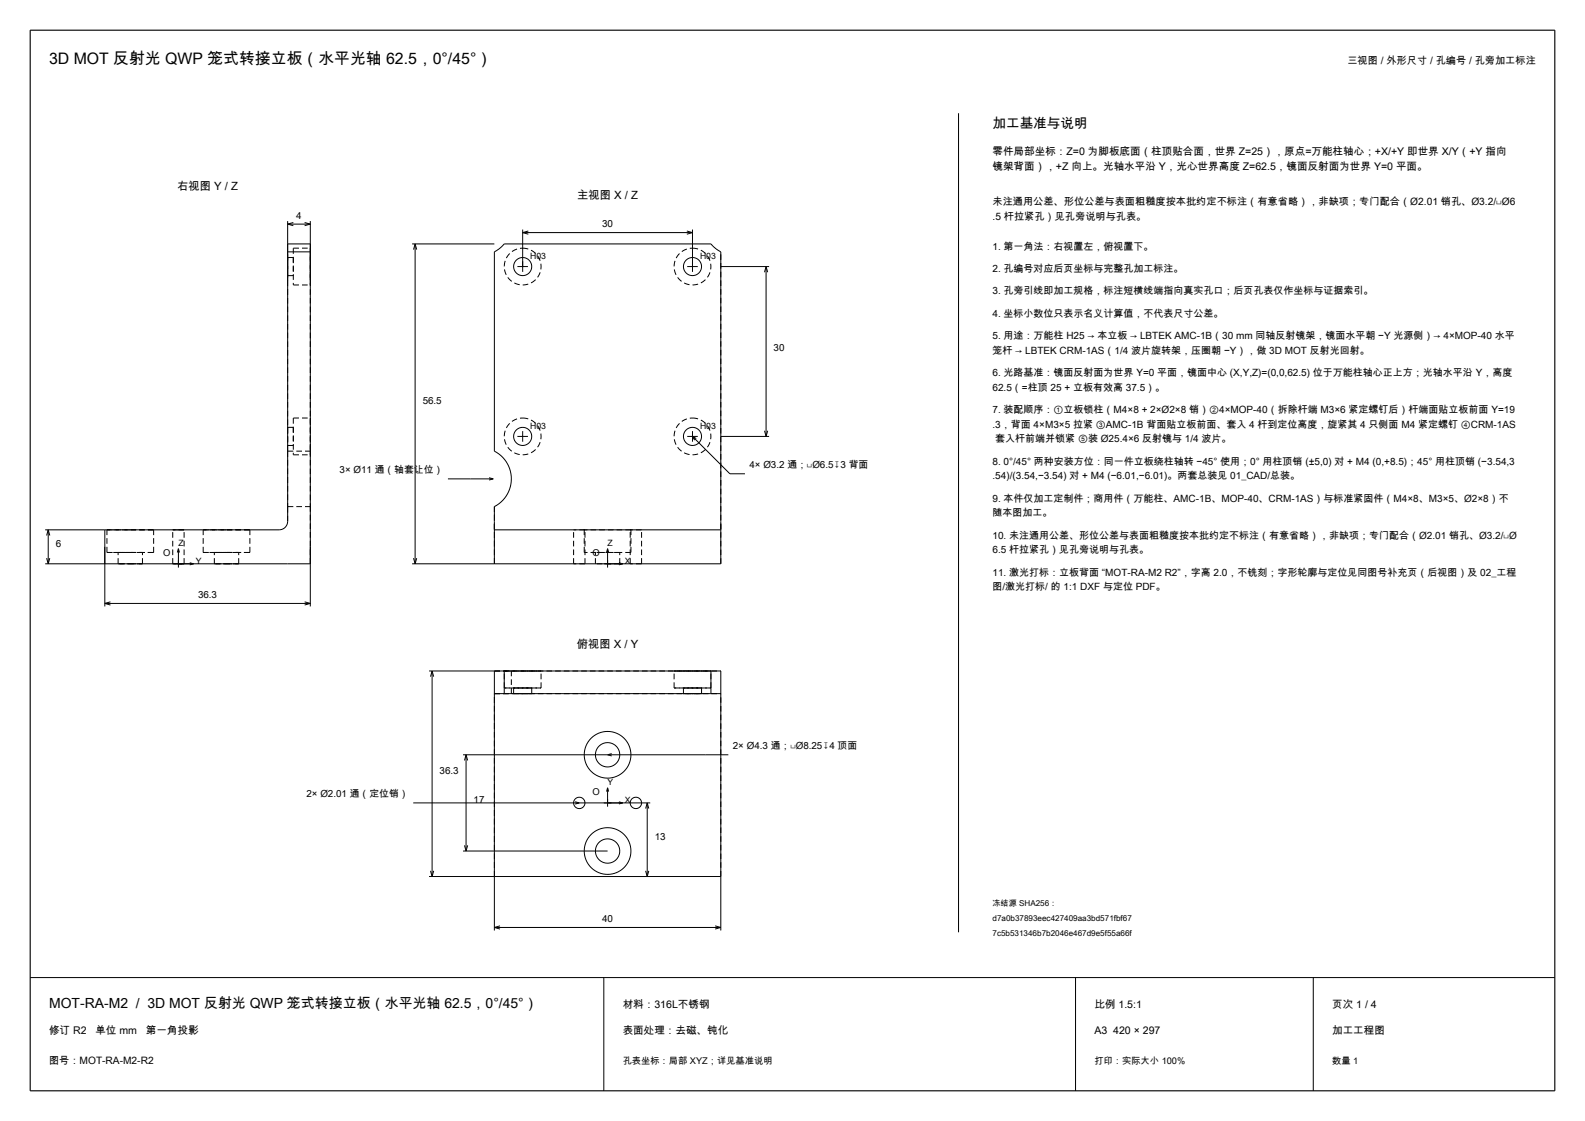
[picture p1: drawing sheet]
<svg xmlns="http://www.w3.org/2000/svg" width="420mm" height="297mm" viewBox="0 0 420 297" stroke-linecap="round" stroke-linejoin="round" font-family="sans-serif">
<defs><g id="words">
<text font-size="4.2" x="13" y="17">3D MOT 反射光 QWP 笼式转接立板（水平光轴 62.5，0°/45°）</text>
<text font-size="3.7" x="13" y="267">MOT-RA-M2 / 3D MOT 反射光 QWP 笼式转接立板（水平光轴 62.5，0°/45°）</text>
<text font-size="3.6" x="263" y="34">加工基准与说明</text>
<g font-size="3">
<text x="46.9" y="50.4">右视图 Y / Z</text>
<text x="152.9" y="52.6">主视图 X / Z</text>
<text x="152.8" y="171.8">俯视图 X / Y</text>
</g>
<g font-size="2.8">
<text x="263" y="41">零件局部坐标：Z=0 为脚板底面（柱顶贴合面，世界 Z=25），原点=万能柱轴心；+X/+Y 即世界 X/Y（+Y 指向</text>
<text x="263" y="45.1">镜架背面），+Z 向上。光轴水平沿 Y，光心世界高度 Z=62.5，镜面反射面为世界 Y=0 平面。</text>
<text x="165" y="267">材料：316L不锈钢</text>
<text x="290" y="267">比例 1.5:1</text>
<text x="353" y="267">页次 1 / 4</text>
<text x="13" y="274">修订 R2</text>
<text x="25.3" y="274">单位 mm</text>
<text x="38.6" y="274">第一角投影</text>
<text x="165" y="274">表面处理：去磁、钝化</text>
<text x="290" y="274">A3 420 × 297</text>
<text x="353" y="274">加工工程图</text>
</g>
<g font-size="2.7">
<text x="357" y="17">三视图 / 外形尺寸 / 孔编号 / 孔旁加工标注</text>
<text x="263" y="54.2">未注通用公差、形位公差与表面粗糙度按本批约定不标注（有意省略），非缺项；专门配合（Ø2.01 销孔、Ø3.2/⌴Ø6</text>
<text x="263" y="58.2">.5 杆拉紧孔）见孔旁说明与孔表。</text>
<text x="13" y="282">图号：MOT-RA-M2-R2</text>
</g>
<g font-size="2.6">
<text x="78.5" y="58">4</text>
<text x="159.6" y="60.2">30</text>
<text x="263" y="66.2">1. 第一角法：右视置左，俯视置下。</text>
<text x="263" y="72.1">2. 孔编号对应后页坐标与完整孔加工标注。</text>
<text x="263" y="78">3. 孔旁引线即加工规格，标注短横线端指向真实孔口；后页孔表仅作坐标与证据索引。</text>
<text x="263" y="83.9">4. 坐标小数位只表示名义计算值，不代表尺寸公差。</text>
<text x="263" y="89.8">5. 用途：万能柱 H25 → 本立板 → LBTEK AMC-1B（30 mm 同轴反射镜架，镜面水平朝 −Y 光源侧）→ 4×MOP-40 水平</text>
<text x="205" y="93.1">30</text>
<text x="263" y="93.7">笼杆 → LBTEK CRM-1AS（1/4 波片旋转架，压圈朝 −Y），做 3D MOT 反射光回射。</text>
<text x="263" y="99.6">6. 光路基准：镜面反射面为世界 Y=0 平面，镜面中心 (X,Y,Z)=(0,0,62.5) 位于万能柱轴心正上方；光轴水平沿 Y，高度</text>
<text x="112" y="107">56.5</text>
<text x="263" y="103.5">62.5（=柱顶 25 + 立板有效高 37.5）。</text>
<text x="263" y="109.4">7. 装配顺序：①立板锁柱（M4×8 + 2×Ø2×8 销）②4×MOP-40（拆除杆端 M3×6 紧定螺钉后）杆端面贴立板前面 Y=19</text>
<text x="263" y="113.3">.3，背面 4×M3×5 拉紧 ③AMC-1B 背面贴立板前面、套入 4 杆到定位高度，旋紧其 4 只侧面 M4 紧定螺钉 ④CRM-1AS</text>
<text x="263.7" y="117.2">套入杆前端并锁紧 ⑤装 Ø25.4×6 反射镜与 1/4 波片。</text>
<text x="90" y="125.4">3× Ø11 通（轴套让位）</text>
<text x="198.6" y="124">4× Ø3.2 通；⌴Ø6.5↧3 背面</text>
<text x="263" y="123.1">8. 0°/45° 两种安装方位：同一件立板绕柱轴转 −45° 使用；0° 用柱顶销 (±5,0) 对 + M4 (0,+8.5)；45° 用柱顶销 (−3.54,3</text>
<text x="263" y="127">.54)/(3.54,−3.54) 对 + M4 (−6.01,−6.01)。两套总装见 01_CAD/总装。</text>
<text x="263" y="132.9">9. 本件仅加工定制件；商用件（万能柱、AMC-1B、MOP-40、CRM-1AS）与标准紧固件（M4×8、M3×5、Ø2×8）不</text>
<text x="263" y="136.8">随本图加工。</text>
<text x="263" y="142.7">10. 未注通用公差、形位公差与表面粗糙度按本批约定不标注（有意省略），非缺项；专门配合（Ø2.01 销孔、Ø3.2/⌴Ø</text>
<text x="14.8" y="144.9">6</text>
<text x="263" y="146.6">6.5 杆拉紧孔）见孔旁说明与孔表。</text>
<text x="263" y="152.5">11. 激光打标：立板背面 “MOT-RA-M2 R2”，字高 2.0，不铣刻；字形轮廓与定位见同图号补充页（后视图）及 02_工程</text>
<text x="52.5" y="158.5">36.3</text>
<text x="263" y="156.4">图/激光打标/ 的 1:1 DXF 与定位 PDF。</text>
<text x="194.2" y="198.5">2× Ø4.3 通；⌴Ø8.25↧4 顶面</text>
<text x="116.5" y="205">36.3</text>
<text x="81.2" y="211.2">2× Ø2.01 通（定位销）</text>
<text x="125.5" y="212.7">17</text>
<text x="173.5" y="222.5">13</text>
<text x="159.6" y="244.3">40</text>
</g>
<g font-size="2.5">
<text x="43.3" y="147.4">O</text>
<text x="157" y="147.4">O</text>
<text x="157" y="210.7">O</text>
<text x="165" y="282">孔表坐标：局部 XYZ；详见基准说明</text>
<text x="290" y="282">打印：实际大小 100%</text>
<text x="353" y="282">数量 1</text>
</g>
<g font-size="2.3">
<text x="140.5" y="68.6">H03</text>
<text x="185.5" y="68.6">H03</text>
<text x="140.5" y="113.6">H03</text>
<text x="185.5" y="113.6">H03</text>
<text x="47.3" y="144.6">Z</text>
<text x="51.9" y="149.4">Y</text>
<text x="161" y="144.6">Z</text>
<text x="165.6" y="149.4">X</text>
<text x="161" y="207.9">Y</text>
<text x="165.6" y="212.7">X</text>
</g>
<g font-size="2.1">
<text x="263" y="240">冻结源 SHA256：</text>
<text x="263" y="244">d7a0b37893eec427409aa3bd571fbf67</text>
<text x="263" y="248">7c5b531346b7b2046e467d9e5f55a66f</text>
</g>
</g></defs>
<path d="M8 8h404v281h-404z" fill="none" stroke="#000" stroke-width=".3"/>
<g fill="none" stroke="#000" stroke-width=".26">
<path d="M254 30v217M76.2 58.6v79.5a2.25 2.25 0 0 1-2.2 2.3h-62M76.2 59.4h6M76.2 59.4l1.5 .4M77.7 59l-1.5 .4M80.7 59l1.5 .4M82.2 58.6v102.1M82.2 59.4l-1.5 .4M76.2 64.6h6v2.1h-6zM109.2 64.6h21.8M110 64.6v84.8M110 64.6l-.4 1.5"/>
<path d="M110 64.6l.4 1.5M137.1 70.6h2.8M138.5 60.8v11.2M138.5 61.6h45M138.5 61.6l1.5 .4M140 61.2l-1.5 .4M182 61.2l1.5 .4M182.1 70.6h2.8M183.5 60.8v11.2M183.5 61.6l-1.5 .4M191 70.6h12.8M203 70.6v45"/>
<path d="M203 70.6l-.4 1.5M203 70.6l.4 1.5M137.1 115.6h2.8M138.5 114.2v2.8M182.1 115.6h2.8M183.5 114.2v2.8M183.5 115.6l9.9 9.9h4M183.5 115.6l.6 1M183.5 115.6l1 .6M191 115.6h12.8M202.6 114.1l.4 1.5M203.4 114.1l-.4 1.5"/>
<path d="M118.7 126.9h12M129.6 126.6l1.1 .3M130.7 126.9l-1.1 .3M12 149.4h70.2M12.4 147.9l.4 1.5M12.8 140.4v9M12.8 140.4l-.4 1.5M12.8 140.4l.4 1.5M13.2 147.9l-.4 1.5M27.8 140.4v20.3M27.8 159.9h54.4M27.8 159.9l1.5 .4"/>
<path d="M29.3 159.5l-1.5 .4M47.3 145.4v5M47.3 145.4l-.3 1M47.3 145.4l.3 1M50.3 149.1l1 .3-1 .3M80.7 159.5l1.5 .4M82.2 159.9l-1.5 .4M109.6 147.9l.4 1.5M110.4 147.9l-.4 1.5M131 140.4v-6.2a8.2 8.2 0 0 0 0-14.7v-52.8l1.1-.7 1.5-1.4h54.8l1.5 1.4 1.1 .7v73.7M131 140.4v9M131 140.4h60"/>
<path d="M161 145.4v5M161 145.4l-.3 1M161 145.4l.3 1M164 149.1l1 .3-1 .3M191 140.4v9h-81.8M113.7 177.8h17.3M114.5 177.8v54.4M114.5 177.8l-.4 1.5M114.5 177.8l.4 1.5M131 177.8h2.6M131 177.8v6M133.6 177.8h54.8"/>
<path d="M133.6 177.8v6M188.4 177.8h2.6v6M188.4 177.8v6M122.7 200h70.3M123.5 200l-.4 1.5M123.5 200v25.5M123.5 200l.4 1.5M131 183.8v62.7M131 183.8h2.6M133.6 183.8h54.8M162.1 199.7l-1.1 .3 1.1 .3M188.4 183.8h2.6"/>
<path d="M191 183.8v62.7M109.5 212.7h62.8M152.4 212.4l1.1 .3-1.1 .3M161 208.7v5M161 208.7l-.3 1M161 208.7l.3 1M164 212.4l1 .3-1 .3M171.5 212.7v19.5M171.5 212.7l-.4 1.5M171.5 212.7l.4 1.5M113.7 232.2h77.3M114.1 230.7l.4 1.5"/>
<path d="M114.9 230.7l-.4 1.5M122.7 225.5h38.3M123.1 224l.4 1.5M123.9 224l-.4 1.5M171.1 230.7l.4 1.5M171.9 230.7l-.4 1.5M8 259h404M131 245.7h60M131 245.7l1.5 .4M132.5 245.3l-1.5 .4M160 259v30M189.5 245.3l1.5 .4"/>
<path d="M191 245.7l-1.5 .4M285 259v30M348 259v30"/>
<circle cx="138.5" cy="70.6" r="2.4"/>
<circle cx="183.5" cy="70.6" r="2.4"/>
<circle cx="138.5" cy="115.6" r="2.4"/>
<circle cx="183.5" cy="115.6" r="2.4"/>
<circle cx="161" cy="200" r="6.2"/>
<circle cx="161" cy="200" r="3.2"/>
<circle cx="153.5" cy="212.7" r="1.51"/>
<circle cx="168.5" cy="212.7" r="1.51"/>
<circle cx="161" cy="225.5" r="6.2"/>
<circle cx="161" cy="225.5" r="3.2"/>
</g>
<g fill="none" stroke="#000" stroke-width=".26" stroke-dasharray="1.5 .8" stroke-linecap="butt">
<path d="M76.2 68.2v4.8M76.2 68.2h1.5M76.2 73h1.5M77.7 68.2v4.8M77.7 65.8h4.5M77.7 65.8v9.7M77.7 75.5h4.5M82.2 65.8v9.7M138.5 65.8a4.9 4.9 0 0 1 4.3 7.1 4.9 4.9 0 0 1-8.3 .5 4.9 4.9 0 0 1 3.5-7.6h.5M183.5 65.8a4.9 4.9 0 0 1 4.3 7.1 4.9 4.9 0 0 1-8.3 .5 4.9 4.9 0 0 1 3.5-7.6h.5M76.2 119.5v14.7M76.2 119.5v-52.8"/>
<path d="M76.2 113.2v4.8M76.2 119.5h6M76.2 113.2h1.5M76.2 118h1.5M77.7 113.2v4.8M77.7 110.7h4.5M77.7 110.7v9.8M82.2 119.5v14.7M82.2 119.5v-52.8M82.2 110.7v9.8M138.5 110.7a4.9 4.9 0 0 1 4.3 7.2 4.9 4.9 0 0 1-8.3 .5 4.9 4.9 0 0 1 3.5-7.6l.5-.1M183.5 110.7a4.9 4.9 0 0 1 4.3 7.2 4.9 4.9 0 0 1-8.3 .5 4.9 4.9 0 0 1 3.5-7.6l.5-.1"/>
<path d="M76.2 138.1v-3.9M76.2 134.2h6M77.7 120.5h4.5M28.3 140.4h6.2M28.3 146.4h6.2M28.3 146.4v-6M31.3 149.4h3.2M31.3 146.4h3.2M31.3 149.4v-3M34.5 140.4h6.2M34.5 149.4h3.3M34.5 146.4h6.2"/>
<path d="M34.5 146.4h3.3M37.8 149.4h-6.5M37.8 146.4h-6.5M37.8 149.4v-3M40.7 140.4h-12.4M40.7 146.4h-12.4M40.7 146.4v-6M45.8 140.4h1.5M45.8 149.4h1.5M45.8 149.4v-9M47.3 140.4h1.5M47.3 149.4h1.5"/>
<path d="M48.8 140.4h-3M48.8 149.4h-3M48.8 149.4v-9M53.8 140.4h6.2M53.8 146.4h6.2M53.8 146.4v-6M56.8 149.4h3.2M56.8 146.4h3.2M56.8 149.4v-3M60 140.4h6.2M60 149.4h3.2M60 146.4h6.2"/>
<path d="M60 146.4h3.2M63.2 149.4h-6.4M63.2 146.4h-6.4M63.2 149.4v-3M66.2 140.4h-12.4M66.2 146.4h-12.4M66.2 146.4v-6M82.2 149.4v-15.2M131 140.4v-2.3M131 149.4v-15.2M152 149.4v-9M154.8 146.4v-6"/>
<path d="M155 140.4h-3M155 149.4h-3M155 149.4v-9M157.8 149.4v-3M164.2 149.4h-6.4M164.2 146.4h-6.4M164.2 149.4v-3M167 149.4v-9M167.2 140.4h-12.4M167.2 146.4v-6M167.2 146.4h-12.4M170 140.4h-3"/>
<path d="M170 149.4h-3M170 149.4v-9M191 140.4v-2.3M191 149.4v-82.7M131 177.8h4.5M131 177.8h60M133.6 177.8h4.9M138.5 177.8h4.9M143.4 177.8h-9.8M178.6 177.8h4.9M183.5 177.8h4.9M188.4 177.8h-9.8"/>
<path d="M131 183.8h60M131 183.8h4.5M133.6 182.3h4.9M133.6 182.3v-4.5M135.5 183.8v-6M136.1 183.8h2.4M136.1 182.3h2.4M136.1 183.8v-1.5M138.5 183.8h2.4M138.5 182.3h2.4M138.5 182.3h4.9M140.9 183.8h-4.8"/>
<path d="M140.9 182.3h-4.8M140.9 183.8v-1.5M143.4 182.3h-9.8M143.4 182.3v-4.5M178.6 182.3h4.9M178.6 182.3v-4.5M181.1 183.8h2.4M181.1 182.3h2.4M181.1 183.8v-1.5M183.5 183.8h2.4M183.5 182.3h2.4M183.5 182.3h4.9"/>
<path d="M185.9 183.8h-4.8M185.9 182.3h-4.8M185.9 183.8v-1.5M188.4 182.3h-9.8M188.4 182.3v-4.5M131 232.2v-48.4M191 232.2v-48.4"/>
</g>
<use href="#words"/>
</svg>
